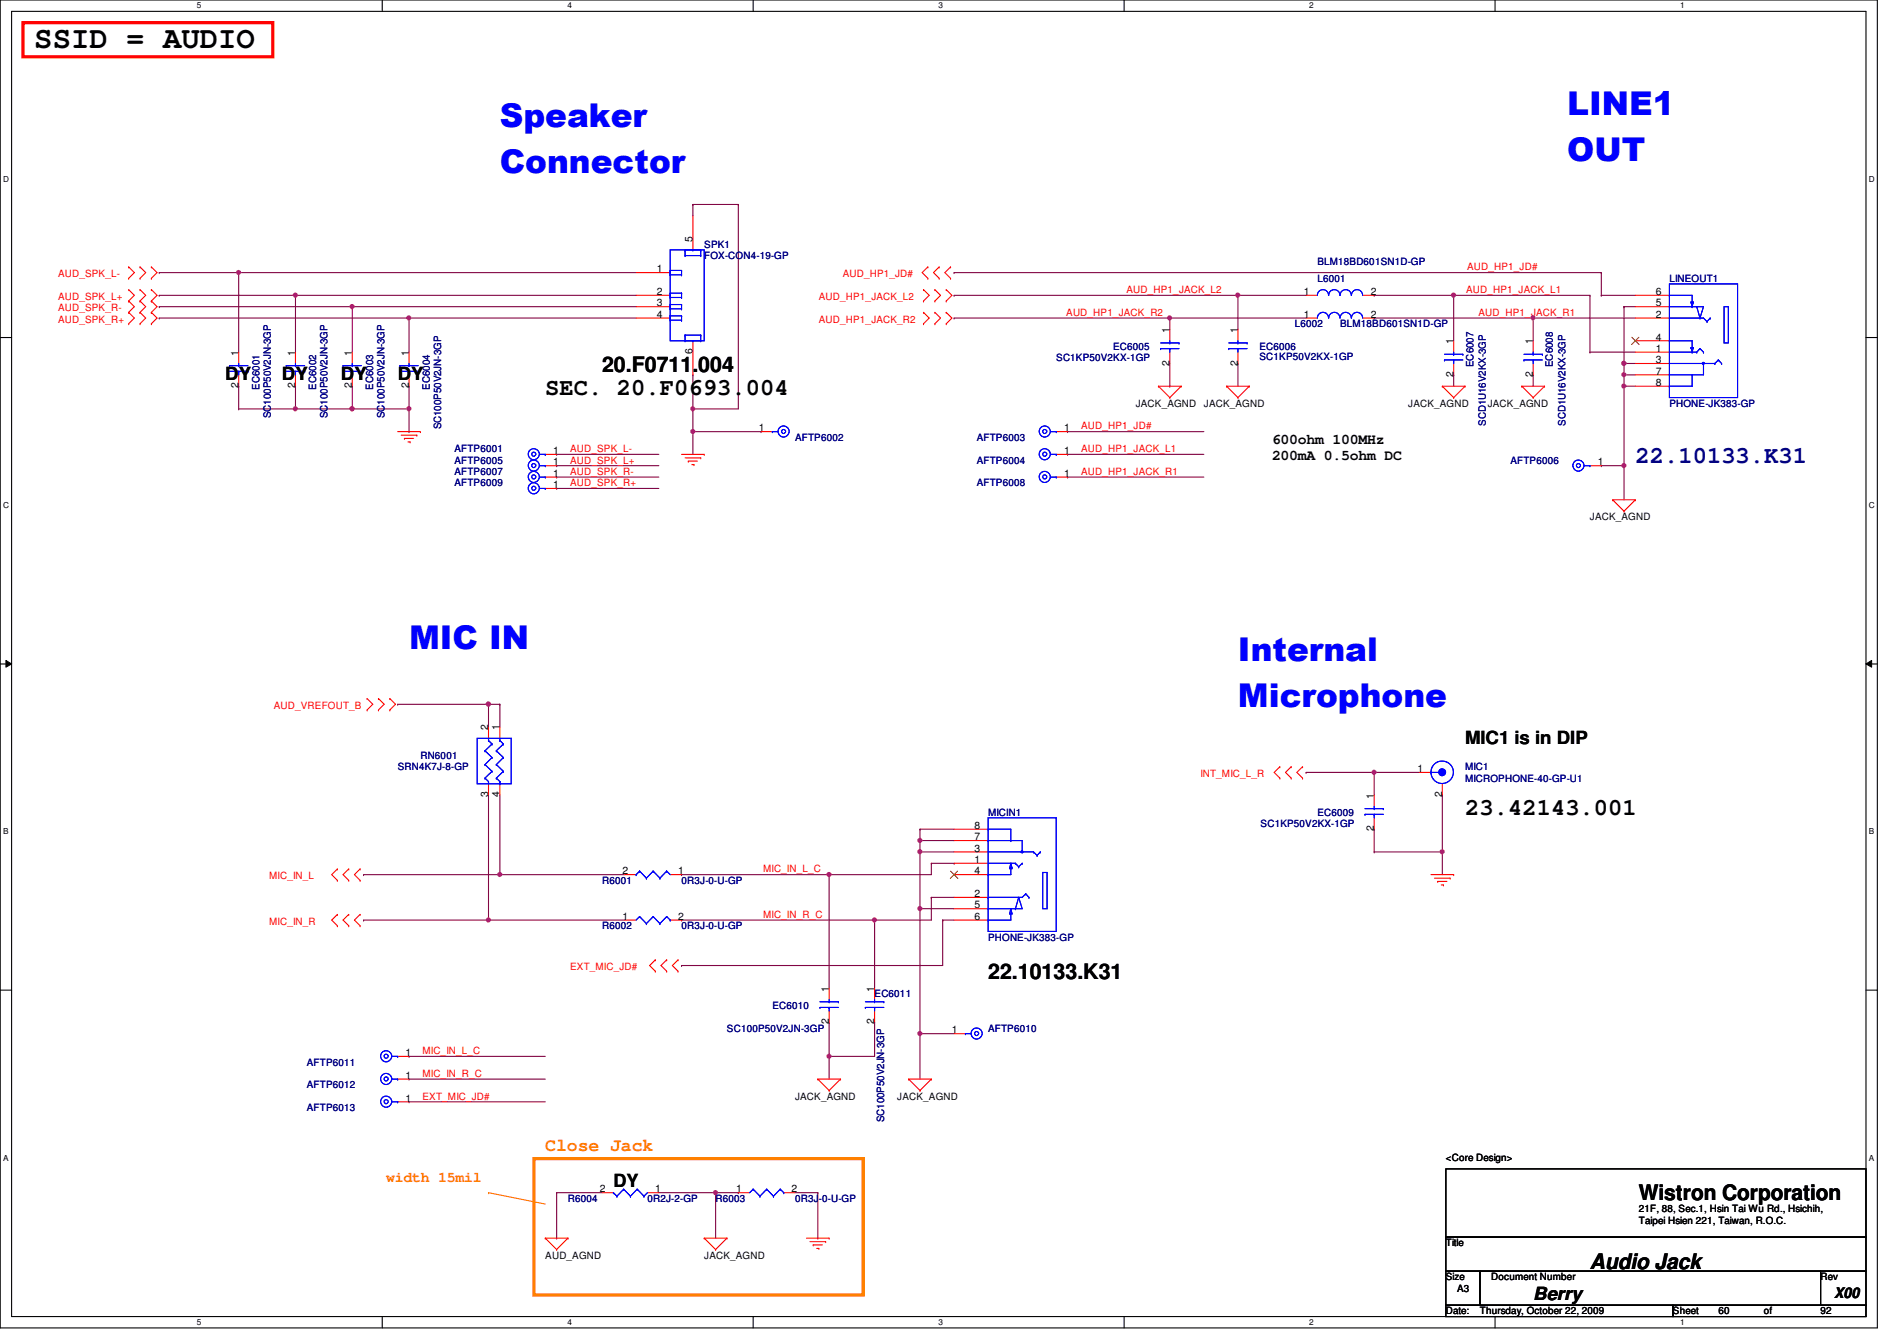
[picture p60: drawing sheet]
<svg xmlns="http://www.w3.org/2000/svg" width="297mm" height="210mm" viewBox="0 0 297 210" stroke-linecap="round" stroke-linejoin="round" font-family="sans-serif">
<defs><g id="words">
<g font-size="5.1" fill="#00f">
<text x="78.3" y="19.9">Speaker</text>
<text x="245.4" y="18.1">LINE1</text>
<text x="78.3" y="27.1">Connector</text>
<text x="245.4" y="25.3">OUT</text>
<text x="64" y="101.6">MIC IN</text>
<text x="193.8" y="103.4">Internal</text>
<text x="193.8" y="110.6">Microphone</text>
</g>
<text font-size="4.8" x="5.4" y="7.6">SSID = AUDIO</text>
<g font-size="3.7">
<text x="85.4" y="61.8">SEC. 20.F0693.004</text>
<text x="229.4" y="127.6">23.42143.001</text>
</g>
<text font-size="3.7" fill="#000080" x="256.1" y="72.5">22.10133.K31</text>
<g font-size="3.3">
<text x="94.3" y="58.3">20.F0711.004</text>
<text x="154.7" y="153.2">22.10133.K31</text>
<text x="256.6" y="187.9">Wistron Corporation</text>
<text x="249" y="198.6">Audio Jack</text>
</g>
<g font-size="2.8">
<text x="35.3" y="59.5">DY</text>
<text x="44.2" y="59.5">DY</text>
<text x="53.4" y="59.5">DY</text>
<text x="62.3" y="59.5">DY</text>
<text x="229.4" y="116.4">MIC1 is in DIP</text>
<text x="96.1" y="185.8">DY</text>
<text x="240.1" y="203.5">Berry</text>
</g>
<text font-size="2.8" fill="#ff8000" x="85.4" y="180.2">Close Jack</text>
<g font-size="2.3">
<text x="199.2" y="69.4">600ohm 100MHz</text>
<text x="199.2" y="72">200mA 0.5ohm DC</text>
<text x="287.2" y="203.2">X00</text>
</g>
<text font-size="2.3" fill="#ff8000" x="60.5" y="185">width 15mil</text>
<g font-size="1.6">
<text x="108.5" y="37.9" transform="rotate(-90 108.5 37.9)">5</text>
<text x="102.8" y="42.6">1</text>
<text x="102.8" y="46.2">2</text>
<text x="102.8" y="48">3</text>
<text x="204.2" y="46.2">1</text>
<text x="214.6" y="46.2">2</text>
<text x="259.3" y="48">5</text>
<text x="259.3" y="46.2">6</text>
<text x="102.8" y="49.7">4</text>
<text x="183.1" y="52.1" transform="rotate(-90 183.1 52.1)">1</text>
<text x="193.8" y="52.1" transform="rotate(-90 193.8 52.1)">1</text>
<text x="204.2" y="49.7">1</text>
<text x="214.6" y="49.7">2</text>
<text x="227.6" y="53.9" transform="rotate(-90 227.6 53.9)">1</text>
<text x="240" y="53.9" transform="rotate(-90 240 53.9)">1</text>
<text x="259.3" y="49.7">2</text>
<text x="259.3" y="53.3">4</text>
<text x="37.3" y="55.7" transform="rotate(-90 37.3 55.7)">1</text>
<text x="46.2" y="55.7" transform="rotate(-90 46.2 55.7)">1</text>
<text x="55.1" y="55.7" transform="rotate(-90 55.1 55.7)">1</text>
<text x="64" y="55.7" transform="rotate(-90 64 55.7)">1</text>
<text x="108.5" y="55.5" transform="rotate(-90 108.5 55.5)">6</text>
<text x="183.1" y="57.2" transform="rotate(-90 183.1 57.2)">2</text>
<text x="193.8" y="57.2" transform="rotate(-90 193.8 57.2)">2</text>
<text x="227.6" y="59" transform="rotate(-90 227.6 59)">2</text>
<text x="240" y="59" transform="rotate(-90 240 59)">2</text>
<text x="259.3" y="55.1">1</text>
<text x="259.3" y="56.9">3</text>
<text x="259.3" y="58.6">7</text>
<text x="37.3" y="60.8" transform="rotate(-90 37.3 60.8)">2</text>
<text x="46.2" y="60.8" transform="rotate(-90 46.2 60.8)">2</text>
<text x="55.1" y="60.8" transform="rotate(-90 55.1 60.8)">2</text>
<text x="64" y="60.8" transform="rotate(-90 64 60.8)">2</text>
<text x="177.8" y="63.7">JACK_AGND</text>
<text x="188.5" y="63.7">JACK_AGND</text>
<text x="220.5" y="63.7">JACK_AGND</text>
<text x="233" y="63.7">JACK_AGND</text>
<text x="259.3" y="60.4">8</text>
<text x="86.6" y="71.1">1</text>
<text x="118.8" y="67.5">1</text>
<text x="166.6" y="67.5">1</text>
<text x="166.6" y="71.1">1</text>
<text x="86.6" y="74.6">1</text>
<text x="86.6" y="76.4">1</text>
<text x="86.6" y="72.9">1</text>
<text x="166.6" y="74.6">1</text>
<text x="250.2" y="72.9">1</text>
<text x="249" y="81.4">JACK_AGND</text>
<text x="76.5" y="114.3" transform="rotate(-90 76.5 114.3)">2</text>
<text x="78.2" y="114.3" transform="rotate(-90 78.2 114.3)">1</text>
<text x="76.5" y="124.8" transform="rotate(-90 76.5 124.8)">3</text>
<text x="78.2" y="124.8" transform="rotate(-90 78.2 124.8)">4</text>
<text x="215.1" y="125" transform="rotate(-90 215.1 125)">1</text>
<text x="222" y="120.9">1</text>
<text x="225.8" y="124.8" transform="rotate(-90 225.8 124.8)">2</text>
<text x="152.6" y="131.5">7</text>
<text x="152.6" y="129.8">8</text>
<text x="215.1" y="130.1" transform="rotate(-90 215.1 130.1)">2</text>
<text x="97.5" y="136.9">2</text>
<text x="106.2" y="136.9">1</text>
<text x="152.6" y="135.1">1</text>
<text x="152.6" y="133.3">3</text>
<text x="152.6" y="136.9">4</text>
<text x="97.5" y="144">1</text>
<text x="106.2" y="144">2</text>
<text x="152.6" y="140.4">2</text>
<text x="152.6" y="142.2">5</text>
<text x="152.6" y="144">6</text>
<text x="129.8" y="155.2" transform="rotate(-90 129.8 155.2)">1</text>
<text x="136.9" y="155.2" transform="rotate(-90 136.9 155.2)">1</text>
<text x="129.8" y="160.4" transform="rotate(-90 129.8 160.4)">2</text>
<text x="136.9" y="160.4" transform="rotate(-90 136.9 160.4)">2</text>
<text x="149.1" y="161.8">1</text>
<text x="63.5" y="165.3">1</text>
<text x="63.5" y="168.9">1</text>
<text x="63.5" y="172.4">1</text>
<text x="124.5" y="172.1">JACK_AGND</text>
<text x="140.5" y="172.1">JACK_AGND</text>
<text x="226.4" y="181.7">&lt;Core Design&gt;</text>
<text x="93.9" y="186.6">2</text>
<text x="102.6" y="186.6">1</text>
<text x="115.3" y="186.6">1</text>
<text x="123.9" y="186.6">2</text>
<text x="256.6" y="189.7">21F, 88, Sec.1, Hsin Tai Wu Rd., Hsichih,</text>
<text x="256.6" y="191.6">Taipei Hsien 221, Taiwan, R.O.C.</text>
<text x="85.4" y="197">AUD_AGND</text>
<text x="110.3" y="197">JACK_AGND</text>
<text x="226.4" y="195.1">Title</text>
<text x="226.4" y="200.4">Size</text>
<text x="228.2" y="202.2">A3</text>
<text x="233.5" y="200.4">Document Number</text>
<text x="285.1" y="200.4">Rev</text>
<text x="226.4" y="205.7">Date:</text>
<text x="231.7" y="205.7">Thursday, October 22, 2009</text>
<text x="262" y="205.7">Sheet</text>
<text x="269.1" y="205.7">60</text>
<text x="276.2" y="205.7">of</text>
<text x="285.1" y="205.7">92</text>
</g>
<g font-size="1.6" fill="#000080">
<text x="110.3" y="38.8">SPK1</text>
<text x="110.3" y="40.6">FOX-CON4-19-GP</text>
<text x="206.3" y="41.4">BLM18BD601SN1D-GP</text>
<text x="206.3" y="44.1">L6001</text>
<text x="261.4" y="44.1">LINEOUT1</text>
<text x="202.7" y="51.2">L6002</text>
<text x="209.8" y="51.2">BLM18BD601SN1D-GP</text>
<text x="165.4" y="56.6">SC1KP50V2KX-1GP</text>
<text x="174.3" y="54.8">EC6005</text>
<text x="197.2" y="54.8">EC6006</text>
<text x="197.2" y="56.4">SC1KP50V2KX-1GP</text>
<text x="230.7" y="57.4" transform="rotate(-90 230.7 57.4)">EC6007</text>
<text x="243.2" y="57.4" transform="rotate(-90 243.2 57.4)">EC6008</text>
<text x="40.6" y="61" transform="rotate(-90 40.6 61)">EC6001</text>
<text x="42.4" y="65.4" transform="rotate(-90 42.4 65.4)">SC100P50V2JN-3GP</text>
<text x="49.5" y="61" transform="rotate(-90 49.5 61)">EC6002</text>
<text x="51.3" y="65.4" transform="rotate(-90 51.3 65.4)">SC100P50V2JN-3GP</text>
<text x="58.4" y="61" transform="rotate(-90 58.4 61)">EC6003</text>
<text x="60.2" y="65.4" transform="rotate(-90 60.2 65.4)">SC100P50V2JN-3GP</text>
<text x="67.3" y="61" transform="rotate(-90 67.3 61)">EC6004</text>
<text x="261.4" y="63.7">PHONE-JK383-GP</text>
<text x="69.1" y="67.2" transform="rotate(-90 69.1 67.2)">SC100P50V2JN-3GP</text>
<text x="71.2" y="70.8">AFTP6001</text>
<text x="124.5" y="69">AFTP6002</text>
<text x="152.9" y="69">AFTP6003</text>
<text x="232.7" y="66.7" transform="rotate(-90 232.7 66.7)">SCD1U16V2KX-3GP</text>
<text x="245.1" y="66.7" transform="rotate(-90 245.1 66.7)">SCD1U16V2KX-3GP</text>
<text x="71.2" y="74.3">AFTP6007</text>
<text x="71.2" y="76.1">AFTP6009</text>
<text x="71.2" y="72.6">AFTP6005</text>
<text x="152.9" y="76.1">AFTP6008</text>
<text x="152.9" y="72.6">AFTP6004</text>
<text x="236.5" y="72.6">AFTP6006</text>
<text x="65.8" y="118.8">RN6001</text>
<text x="62.3" y="120.6">SRN4K7J-8-GP</text>
<text x="229.4" y="120.6">MIC1</text>
<text x="229.4" y="122.3">MICROPHONE-40-GP-U1</text>
<text x="154.7" y="127.7">MICIN1</text>
<text x="197.4" y="129.5">SC1KP50V2KX-1GP</text>
<text x="206.3" y="127.7">EC6009</text>
<text x="94.3" y="138.3">R6001</text>
<text x="106.7" y="138.3">0R3J-0-U-GP</text>
<text x="94.3" y="145.5">R6002</text>
<text x="106.7" y="145.5">0R3J-0-U-GP</text>
<text x="154.7" y="147.2">PHONE-JK383-GP</text>
<text x="113.8" y="161.5">SC100P50V2JN-3GP</text>
<text x="120.9" y="157.9">EC6010</text>
<text x="136.9" y="156.1">EC6011</text>
<text x="154.7" y="161.5">AFTP6010</text>
<text x="48" y="166.8">AFTP6011</text>
<text x="48" y="170.3">AFTP6012</text>
<text x="48" y="173.9">AFTP6013</text>
<text x="138.4" y="175.7" transform="rotate(-90 138.4 175.7)">SC100P50V2JN-3GP</text>
<text x="88.9" y="188.1">R6004</text>
<text x="101.4" y="188.1">0R2J-2-GP</text>
<text x="112.1" y="188.1">R6003</text>
<text x="124.5" y="188.1">0R3J-0-U-GP</text>
</g>
<g font-size="1.6" fill="#f00">
<text x="9.1" y="43.4">AUD_SPK_L-</text>
<text x="9.1" y="46.9">AUD_SPK_L+</text>
<text x="128.2" y="46.9">AUD_HP1_JACK_L2</text>
<text x="131.9" y="43.4">AUD_HP1_JD#</text>
<text x="176.4" y="45.9">AUD_HP1_JACK_L2</text>
<text x="229.6" y="45.9">AUD_HP1_JACK_L1</text>
<text x="229.7" y="42.3">AUD_HP1_JD#</text>
<text x="9.1" y="48.7">AUD_SPK_R-</text>
<text x="9.1" y="50.5">AUD_SPK_R+</text>
<text x="128.2" y="50.5">AUD_HP1_JACK_R2</text>
<text x="167" y="49.4">AUD_HP1_JACK_R2</text>
<text x="231.5" y="49.4">AUD_HP1_JACK_R1</text>
<text x="89.3" y="70.8">AUD_SPK_L-</text>
<text x="169.3" y="70.8">AUD_HP1_JACK_L1</text>
<text x="169.3" y="67.2">AUD_HP1_JD#</text>
<text x="89.3" y="72.6">AUD_SPK_L+</text>
<text x="89.3" y="74.3">AUD_SPK_R-</text>
<text x="89.3" y="76.1">AUD_SPK_R+</text>
<text x="169.3" y="74.3">AUD_HP1_JACK_R1</text>
<text x="42.9" y="111">AUD_VREFOUT_B</text>
<text x="188" y="121.6">INT_MIC_L_R</text>
<text x="42.2" y="137.6">MIC_IN_L</text>
<text x="119.5" y="136.6">MIC_IN_L_C</text>
<text x="119.5" y="143.7">MIC_IN_R_C</text>
<text x="42.2" y="144.7">MIC_IN_R</text>
<text x="89.3" y="151.8">EXT_MIC_JD#</text>
<text x="66.2" y="165">MIC_IN_L_C</text>
<text x="66.2" y="168.6">MIC_IN_R_C</text>
<text x="66.2" y="172.1">EXT_MIC_JD#</text>
</g>
<g font-size="1.3">
<text x="30.8" y="1.3">5</text>
<text x="88.9" y="1.3">4</text>
<text x="146.9" y="1.3">3</text>
<text x="205" y="1.3">2</text>
<text x="263.1" y="1.3">1</text>
<text x=".5" y="28.4">D</text>
<text x="292.6" y="28.4">D</text>
<text x=".5" y="79.5">C</text>
<text x="292.6" y="79.5">C</text>
<text x=".5" y="130.6">B</text>
<text x="292.6" y="130.6">B</text>
<text x=".5" y="181.7">A</text>
<text x="292.6" y="181.7">A</text>
<text x="30.8" y="207.4">5</text>
<text x="88.9" y="207.4">4</text>
<text x="146.9" y="207.4">3</text>
<text x="205" y="207.4">2</text>
<text x="263.1" y="207.4">1</text>
</g>
</g></defs>
<path d="M0 0h294v207.9h-294zM1.8 1.8h290.4v204.3h-290.4z" fill="none" stroke="#000" stroke-width=".17"/>
<g fill="#fff">
<path d="M30.8 .2h.7v1.4h-.7z"/>
<path d="M30.8 206.2h.7v1.4h-.7z"/>
</g>
<path d="M59.9 0v1.8M59.9 206.1v1.8" fill="none" stroke="#000" stroke-width=".17"/>
<g fill="#fff">
<path d="M88.9 .2h.6v1.4h-.6z"/>
<path d="M88.9 206.2h.6v1.4h-.6z"/>
</g>
<path d="M117.9 0v1.8M117.9 206.1v1.8" fill="none" stroke="#000" stroke-width=".17"/>
<g fill="#fff">
<path d="M146.9 .2h.7v1.4h-.7z"/>
<path d="M146.9 206.2h.7v1.4h-.7z"/>
</g>
<path d="M176 0v1.8M176 206.1v1.8" fill="none" stroke="#000" stroke-width=".17"/>
<g fill="#fff">
<path d="M205 .2h.7v1.4h-.7z"/>
<path d="M205 206.2h.7v1.4h-.7z"/>
</g>
<path d="M234.1 0v1.8M234.1 206.1v1.8" fill="none" stroke="#000" stroke-width=".17"/>
<g fill="#fff">
<path d="M263.1 .2h.7v1.4h-.7z"/>
<path d="M263.1 206.2h.7v1.4h-.7z"/>
<path d="M.5 27.3h.9v1.4h-.9z"/>
<path d="M292.6 27.3h.9v1.4h-.9z"/>
<path d="M.5 78.4h.9v1.4h-.9z"/>
<path d="M292.6 78.4h.9v1.4h-.9z"/>
</g>
<path d="M0 52.8h1.8M292.2 52.8h1.8" fill="none" stroke="#000" stroke-width=".17"/>
<g fill="#fff">
<path d="M.5 129.5h.8v1.4h-.8z"/>
<path d="M292.6 129.5h.9v1.4h-.9z"/>
</g>
<path d="M0 103.9h1.8M292.2 103.9h1.8" fill="none" stroke="#000" stroke-width=".17"/>
<path d="M.9 103.4l.9 .5-.9 .5zM292.2 103.9l.9-.5v1z" fill="#000"/>
<path d="M.9 103.4l.9 .5-.9 .5zM292.2 103.9l.9-.5v1z" fill="none" stroke="#000" stroke-width=".16"/>
<g fill="#fff">
<path d="M.5 180.5h.8v1.4h-.8z"/>
<path d="M292.6 180.5h.9v1.4h-.9z"/>
</g>
<path d="M0 155h1.8M292.2 155h1.8" fill="none" stroke="#000" stroke-width=".17"/>
<g fill="none" stroke="#800040" stroke-width=".17">
<path d="M108.5 32h.1M108.5 32v1.8M87.2 72.9h.1M87.2 74.7h.1M87.2 71.1h.1M87.2 76.5h.1M87.2 72.9h16M87.2 74.7h16M87.2 71.1h16M87.2 76.5h16M108.5 64h.1M108.5 64h7.1"/>
<path d="M167.2 74.7h.1M167.2 71.1h.1M167.2 67.6h.1M167.2 74.7h21.3M167.2 71.1h21.3M167.2 67.6h21.3M64 168.9h.1M64 165.4h.1M64 172.5h.1M64 168.9h21.4M64 165.4h21.4M64 172.5h21.4"/>
<path d="M129.8 165.4h.1M129.8 165.4h7.1"/>
</g>
<circle cx="108.5" cy="64" r=".32" fill="#f0f"/>
<circle cx="108.5" cy="64" r=".32" fill="none" stroke="#f0f" stroke-width=".17"/>
<path d="M108.5 58.7h.1M108.5 58.7v5.3M37.4 64h.1M37.4 64h8.9M55.2 64h.1M55.2 64h8.8" fill="none" stroke="#800040" stroke-width=".17"/>
<circle cx="64" cy="64" r=".32" fill="#f0f"/>
<circle cx="64" cy="64" r=".32" fill="none" stroke="#f0f" stroke-width=".17"/>
<circle cx="55.1" cy="64" r=".32" fill="#f0f"/>
<circle cx="55.1" cy="64" r=".32" fill="none" stroke="#f0f" stroke-width=".17"/>
<path d="M115.6 32h.1M115.6 32v32M46.3 64h.1M46.3 64h8.9" fill="none" stroke="#800040" stroke-width=".17"/>
<circle cx="55.1" cy="64" r=".32" fill="#f0f"/>
<circle cx="55.1" cy="64" r=".32" fill="none" stroke="#f0f" stroke-width=".17"/>
<circle cx="46.2" cy="64" r=".32" fill="#f0f"/>
<circle cx="46.2" cy="64" r=".32" fill="none" stroke="#f0f" stroke-width=".17"/>
<path d="M24.9 42.7h.1M24.9 46.2h.1M24.9 46.2h74.7M24.9 42.7h12.5M46.3 46.2h.1M55.2 48h.1M55.2 48h44.4M55.2 60.5h.1M55.2 60.5v3.5" fill="none" stroke="#800040" stroke-width=".17"/>
<circle cx="46.2" cy="46.2" r=".32" fill="#f0f"/>
<circle cx="46.2" cy="46.2" r=".32" fill="none" stroke="#f0f" stroke-width=".17"/>
<path d="M24.9 48h.1M24.9 48h30.3M37.4 42.7h.1M37.4 42.7v12.4M46.3 46.2h.1M46.3 46.2v8.9M55.2 48h.1M55.2 48v7.1M64 60.5h.1M64 60.5v3.5M108.5 67.6h.1M108.5 67.6v3.5" fill="none" stroke="#800040" stroke-width=".17"/>
<circle cx="55.1" cy="48" r=".32" fill="#f0f"/>
<circle cx="55.1" cy="48" r=".32" fill="none" stroke="#f0f" stroke-width=".17"/>
<path d="M37.4 42.7h.1M37.4 42.7h62.2" fill="none" stroke="#800040" stroke-width=".17"/>
<circle cx="37.4" cy="42.6" r=".32" fill="#f0f"/>
<circle cx="37.4" cy="42.6" r=".32" fill="none" stroke="#f0f" stroke-width=".17"/>
<path d="M108.5 32h.1M108.5 32h7.1M64 49.8h.1M64 49.8h35.6M37.4 60.5h.1M37.4 60.5v3.5M46.3 60.5h.1M46.3 60.5v3.5" fill="none" stroke="#800040" stroke-width=".17"/>
<circle cx="64" cy="49.8" r=".32" fill="#f0f"/>
<circle cx="64" cy="49.8" r=".32" fill="none" stroke="#f0f" stroke-width=".17"/>
<path d="M215.2 133.3h.1M215.2 129.8h.1M215.2 120.9h.1M215.2 133.3h10.6M215.2 129.8v3.5M215.2 120.9h7.1" fill="none" stroke="#800040" stroke-width=".17"/>
<circle cx="215.2" cy="120.9" r=".32" fill="#f0f"/>
<circle cx="215.2" cy="120.9" r=".32" fill="none" stroke="#f0f" stroke-width=".17"/>
<path d="M144.1 133.3h.1M144.1 133.3h5.3M204.5 120.9h.1M204.5 120.9h10.7M215.2 120.9h.1M215.2 120.9v3.6M225.8 124.5h.1M225.8 124.5v8.8" fill="none" stroke="#800040" stroke-width=".17"/>
<circle cx="144" cy="133.3" r=".32" fill="#f0f"/>
<circle cx="144" cy="133.3" r=".32" fill="none" stroke="#f0f" stroke-width=".17"/>
<path d="M144.1 142.2h.1M144.1 142.2v19.6" fill="none" stroke="#800040" stroke-width=".17"/>
<circle cx="144" cy="142.2" r=".32" fill="#f0f"/>
<circle cx="144" cy="142.2" r=".32" fill="none" stroke="#f0f" stroke-width=".17"/>
<path d="M76.5 110.2h.1M76.5 110.2v3.6M136.9 144h.1M136.9 144h8.9" fill="none" stroke="#800040" stroke-width=".17"/>
<circle cx="136.9" cy="144" r=".32" fill="#f0f"/>
<circle cx="136.9" cy="144" r=".32" fill="none" stroke="#f0f" stroke-width=".17"/>
<path d="M76.5 144h.1M76.5 144h21.3M106.7 144h.1M106.7 151.1h.1M106.7 144h30.2M106.7 151.1h40.9M136.9 144h.1M136.9 144v10.7M136.9 160h.1M136.9 160v5.4" fill="none" stroke="#800040" stroke-width=".17"/>
<circle cx="76.5" cy="144" r=".32" fill="#f0f"/>
<circle cx="76.5" cy="144" r=".32" fill="none" stroke="#f0f" stroke-width=".17"/>
<path d="M76.5 110.2h.1M76.5 110.2h1.8" fill="none" stroke="#800040" stroke-width=".17"/>
<circle cx="76.5" cy="110.2" r=".32" fill="#f0f"/>
<circle cx="76.5" cy="110.2" r=".32" fill="none" stroke="#f0f" stroke-width=".17"/>
<path d="M78.3 110.2h.1M78.3 110.2v3.6M78.3 136.9h.1M78.3 136.9h19.5" fill="none" stroke="#800040" stroke-width=".17"/>
<circle cx="78.2" cy="136.9" r=".32" fill="#f0f"/>
<circle cx="78.2" cy="136.9" r=".32" fill="none" stroke="#f0f" stroke-width=".17"/>
<path d="M62.3 110.2h.1M62.3 110.2h14.2" fill="none" stroke="#800040" stroke-width=".17"/>
<circle cx="76.5" cy="110.2" r=".32" fill="#f0f"/>
<circle cx="76.5" cy="110.2" r=".32" fill="none" stroke="#f0f" stroke-width=".17"/>
<path d="M129.8 136.9h.1M129.8 136.9v17.8" fill="none" stroke="#800040" stroke-width=".17"/>
<circle cx="129.8" cy="136.9" r=".32" fill="#f0f"/>
<circle cx="129.8" cy="136.9" r=".32" fill="none" stroke="#f0f" stroke-width=".17"/>
<path d="M129.8 165.4h.1M129.8 165.4v3.5" fill="none" stroke="#800040" stroke-width=".17"/>
<circle cx="129.8" cy="165.3" r=".32" fill="#f0f"/>
<circle cx="129.8" cy="165.3" r=".32" fill="none" stroke="#f0f" stroke-width=".17"/>
<path d="M106.7 136.9h.1M106.7 136.9h39.1M129.8 136.9h.1M129.8 160h.1M129.8 160v5.4M144.1 161.8h.1M144.1 161.8v7.1" fill="none" stroke="#800040" stroke-width=".17"/>
<circle cx="144" cy="161.8" r=".32" fill="#f0f"/>
<circle cx="144" cy="161.8" r=".32" fill="none" stroke="#f0f" stroke-width=".17"/>
<path d="M225.8 133.3h.1M225.8 133.3v3.6" fill="none" stroke="#800040" stroke-width=".17"/>
<circle cx="225.8" cy="133.3" r=".32" fill="#f0f"/>
<circle cx="225.8" cy="133.3" r=".32" fill="none" stroke="#f0f" stroke-width=".17"/>
<g fill="none" stroke="#800040" stroke-width=".17">
<path d="M24.9 49.8h.1M24.9 49.8h39.1M64 49.8h.1M64 49.8v5.3M254.3 72.9h.1M254.3 72.9v5.3M144.1 133.3h.1M144.1 133.3v8.9M144.1 142.2h.1M144.1 142.2h5.3M145.8 140.5h.1M145.8 140.5v3.5"/>
<path d="M145.8 140.5h3.6M147.6 144h.1M147.6 144v7.1M147.6 144h1.8M144.1 161.8h.1M144.1 161.8h5.3"/>
</g>
<circle cx="254.3" cy="72.9" r=".32" fill="#f0f"/>
<circle cx="254.3" cy="72.9" r=".32" fill="none" stroke="#f0f" stroke-width=".17"/>
<path d="M193.8 46.2h.1M193.8 46.2h10.7M215.2 49.8h.1M215.2 49.8h24.9M249 46.2h.1M249 46.2v8.9" fill="none" stroke="#800040" stroke-width=".17"/>
<circle cx="193.8" cy="46.2" r=".32" fill="#f0f"/>
<circle cx="193.8" cy="46.2" r=".32" fill="none" stroke="#f0f" stroke-width=".17"/>
<path d="M254.3 56.9h.1M254.3 56.9h1.8" fill="none" stroke="#800040" stroke-width=".17"/>
<circle cx="254.3" cy="56.9" r=".32" fill="#f0f"/>
<circle cx="254.3" cy="56.9" r=".32" fill="none" stroke="#f0f" stroke-width=".17"/>
<path d="M227.6 46.2h.1M227.6 46.2v7.1M227.6 46.2h21.4M240.1 49.8h.1M240.1 49.8v3.5" fill="none" stroke="#800040" stroke-width=".17"/>
<circle cx="227.6" cy="46.2" r=".32" fill="#f0f"/>
<circle cx="227.6" cy="46.2" r=".32" fill="none" stroke="#f0f" stroke-width=".17"/>
<path d="M240.1 49.8h.1M240.1 49.8h16M250.7 42.7h.1M250.7 42.7v3.5" fill="none" stroke="#800040" stroke-width=".17"/>
<circle cx="240" cy="49.8" r=".32" fill="#f0f"/>
<circle cx="240" cy="49.8" r=".32" fill="none" stroke="#f0f" stroke-width=".17"/>
<path d="M149.4 42.7h.1M149.4 42.7h101.3M215.2 46.2h.1M215.2 46.2h12.4M227.6 58.7h.1M227.6 58.7v1.8M254.3 48h.1M254.3 48v8.9" fill="none" stroke="#800040" stroke-width=".17"/>
<circle cx="254.3" cy="56.9" r=".32" fill="#f0f"/>
<circle cx="254.3" cy="56.9" r=".32" fill="none" stroke="#f0f" stroke-width=".17"/>
<path d="M183.2 49.8h.1M183.2 49.8h21.3" fill="none" stroke="#800040" stroke-width=".17"/>
<circle cx="183.1" cy="49.8" r=".32" fill="#f0f"/>
<circle cx="183.1" cy="49.8" r=".32" fill="none" stroke="#f0f" stroke-width=".17"/>
<path d="M254.3 60.5h.1M254.3 60.5v12.4" fill="none" stroke="#800040" stroke-width=".17"/>
<circle cx="254.3" cy="60.4" r=".32" fill="#f0f"/>
<circle cx="254.3" cy="60.4" r=".32" fill="none" stroke="#f0f" stroke-width=".17"/>
<g fill="none" stroke="#800040" stroke-width=".17">
<path d="M149.4 46.2h.1M149.4 49.8h.1M149.4 46.2h44.4M149.4 49.8h33.8M183.2 49.8h.1M183.2 49.8v1.8M193.8 56.9h.1M193.8 46.2h.1M193.8 46.2v5.4M193.8 56.9v3.6M240.1 58.7h.1M240.1 58.7v1.8"/>
<path d="M249 55.1h.1M249 55.1h7.1M250.7 46.2h.1M250.7 46.2h5.4M108.5 67.6h10.7M119.2 67.6h.1M250.7 72.9h.1M250.7 72.9h3.6"/>
</g>
<circle cx="108.5" cy="67.5" r=".32" fill="#f0f"/>
<circle cx="108.5" cy="67.5" r=".32" fill="none" stroke="#f0f" stroke-width=".17"/>
<path d="M108.5 64h.1M108.5 64v3.6M144.1 131.6h.1M144.1 129.8h.1M144.1 131.6v1.7M144.1 129.8h5.3M144.1 131.6h5.3" fill="none" stroke="#800040" stroke-width=".17"/>
<circle cx="144" cy="131.5" r=".32" fill="#f0f"/>
<circle cx="144" cy="131.5" r=".32" fill="none" stroke="#f0f" stroke-width=".17"/>
<path d="M254.3 48h.1M254.3 58.7h.1M254.3 56.9h.1M254.3 48h1.8M254.3 58.7h1.8M254.3 56.9v3.6M254.3 60.5h.1M254.3 60.5h1.8" fill="none" stroke="#800040" stroke-width=".17"/>
<circle cx="254.3" cy="58.6" r=".32" fill="#f0f"/>
<circle cx="254.3" cy="58.6" r=".32" fill="none" stroke="#f0f" stroke-width=".17"/>
<g fill="none" stroke="#800040" stroke-width=".17">
<path d="M64 67.6h.1M64 64v3.6M56.9 136.9h.1M56.9 136.9h21.4M76.5 124.5v19.5M78.3 136.9h.1M78.3 124.5v12.4M144.1 129.8h.1M144.1 129.8v1.8M145.8 135.1h.1M145.8 135.1v1.8M145.8 135.1h3.6"/>
<path d="M149.4 135.1h.1M56.9 144h.1M56.9 144h19.6M76.5 144h.1M103.2 186.7h12.4M112.1 186.7h.1M112.1 186.7v7.1M115.6 186.7h.1M124.5 186.7h3.6M128.1 186.7h.1M128.1 193.8h.1M128.1 186.7v7.1"/>
</g>
<circle cx="112" cy="186.7" r=".32" fill="#f0f"/>
<circle cx="112" cy="186.7" r=".32" fill="none" stroke="#f0f" stroke-width=".17"/>
<path d="M183.2 56.9v3.6M183.2 60.5h.1M87.2 186.7h.1M87.2 193.8h.1M87.2 186.7h7.1M87.2 186.7v7.1" fill="none" stroke="#800040" stroke-width=".17"/>
<g fill="none" stroke="#f00" stroke-width=".17">
<path d="M108.5 33.8v5.3M20.1 43.6h.1M20.1 41.8h.1M20.1 47.1h.1M20.1 45.3h.1M20.1 48.9h.1M20.1 50.7h.1M20.1 47.1l.9 .9-.9 .9M20.1 41.8l.9 .9-.9 .9M20.1 45.3l.9 .9-.9 .9M20.1 48.9l.9 .9-.9 .9M21.9 41.8h.1"/>
<path d="M21.9 43.6h.1M21.9 45.3h.1M21.9 47.1h.1M21.9 48.9h.1M21.9 50.7h.1M21.9 48.9l.9 .9-.9 .9M21.9 41.8l.9 .9-.9 .9M21.9 45.3l.9 .9-.9 .9M21.9 47.1l.9 .9-.9 .9M23.7 43.6h.1M23.7 41.8h.1M23.7 47.1h.1"/>
<path d="M23.7 45.3h.1M23.7 48.9h.1M23.7 50.7h.1M23.7 41.8l.9 .9-.9 .9M23.7 47.1l.9 .9-.9 .9M23.7 48.9l.9 .9-.9 .9M23.7 45.3l.9 .9-.9 .9M37.4 55.1v1.8M37.4 58.7v1.8M55.2 55.1v1.8M55.2 58.7v1.8M64 55.1v1.8"/>
<path d="M64 58.7v1.8M99.6 42.7h5.3M99.6 46.2h5.3M99.6 48h5.3M99.6 49.8h5.3M108.5 53.3v5.4M144.6 47.1h.1M144.6 45.3h.1M144.6 50.7h.1M144.6 48.9h.1M144.6 45.3l.9 .9-.9 .9M144.6 48.9l.9 .9-.9 .9"/>
<path d="M145.3 43.6h.1M145.3 41.8h.1M145.3 41.8l-.9 .9 .9 .9M146.4 45.3h.1M146.4 47.1h.1M146.4 48.9h.1M146.4 50.7h.1M146.4 45.3l.9 .9-.9 .9M146.4 48.9l.9 .9-.9 .9M147.1 41.8h.1M147.1 43.6h.1M147.1 41.8l-.9 .9 .9 .9"/>
<path d="M148.2 47.1h.1M148.2 45.3h.1M148.2 50.7h.1M148.2 48.9h.1M148.2 48.9l.9 .9-.9 .9M148.2 45.3l.9 .9-.9 .9M148.8 43.6h.1M148.8 41.8h.1M148.8 41.8l-.8 .9 .8 .9M193.8 51.6v1.7M193.8 55.1v1.8M204.5 46.2h1.8"/>
<path d="M204.5 49.8h1.8M213.4 46.2h1.8M213.4 49.8h1.8M227.6 53.3v1.8M227.6 56.9v1.8M240.1 53.3v1.8M240.1 56.9v1.8M62.3 67.6h3.5M62.8 68.1h2.5M63.3 68.6h.1M63.3 68.6h1.5M63.9 69.2h.3"/>
<path d="M64.2 69.2h.1M65.3 68.1h.1M65.8 67.6h.1M85.4 71.1h1.8M85.4 72.9h1.8M85.4 74.7h1.8M85.4 76.5h1.8M106.7 71.1h3.6M107.3 71.7h2.4M107.8 72.2h.1M107.8 72.2h1.4M108.3 72.7h.4"/>
<path d="M108.7 72.7h.1M109.7 71.7h.1M110.3 71.1h.1M119.2 67.6h1.7M165.4 71.1h1.8M165.4 67.6h1.8M165.4 74.7h1.8M181.4 60.5h.1M181.4 60.5h3.6M181.4 60.5l1.8 1.7M183.2 62.2h.1M185 60.5h.1"/>
<path d="M185 60.5l-1.8 1.7M192.1 60.5h.1M192.1 60.5h3.5M192.1 60.5l1.7 1.7M193.8 62.2h.1M195.6 60.5h.1M195.6 60.5l-1.8 1.7M225.8 60.5h.1M225.8 60.5h3.6M225.8 60.5l1.8 1.7M227.6 62.2h.1M229.4 60.5h.1"/>
<path d="M229.4 60.5l-1.8 1.7M238.3 60.5h.1M238.3 60.5h3.5M238.3 60.5l1.8 1.7M240.1 62.2h.1M241.8 60.5h.1M241.8 60.5l-1.7 1.7M249 72.9h1.7M252.5 78.2h.1M252.5 78.2h3.6M252.5 78.2l1.8 1.8M256.1 78.2h.1"/>
<path d="M256.1 78.2l-1.8 1.8M254.3 80h.1M57.5 111.1h.1M57.5 109.3h.1M57.5 109.3l.9 .9-.9 .9M59.3 109.3h.1M59.3 111.1h.1M59.3 109.3l.9 .9-.9 .9M61 111.1h.1M61 109.3h.1M61 109.3l.9 .9-.9 .9M76.5 113.8v1.8"/>
<path d="M78.3 113.8v1.8M52.8 137.8h.1M52.8 136h.1M52.8 136l-.9 .9 .9 .9M54.6 136h.1M54.6 137.8h.1M54.6 136l-.9 .9 .9 .9M56.4 137.8h.1M56.4 136h.1M56.4 136l-.9 .9 .9 .9M76.5 122.7v1.8M78.3 122.7v1.8"/>
<path d="M97.8 136.9h1.8M104.9 136.9h1.8M149.4 136.9h5.3M149.4 135.1h5.3M149.4 133.3h5.3M149.4 131.6h5.3M149.4 129.8h5.3M200.4 121.8h.1M200.4 120h.1M200.4 120l-.9 .9 .9 .9M202.2 120h.1M202.2 121.8h.1"/>
<path d="M202.2 120l-.9 .9 .9 .9M204 121.8h.1M204 120h.1M204 120l-.9 .9 .9 .9M215.2 124.5v1.7M215.2 128v1.8M224.1 136.9h3.5M224.6 137.5h2.5M225.1 138h.1M225.1 138h1.5M225.7 138.5h.3M226 138.5h.1"/>
<path d="M227.1 137.5h.1M227.6 136.9h.1M52.8 144.9h.1M52.8 143.1h.1M52.8 143.1l-.9 .9 .9 .9M54.6 143.1h.1M54.6 144.9h.1M54.6 143.1l-.9 .9 .9 .9M56.4 144.9h.1M56.4 143.1h.1M56.4 143.1l-.9 .9 .9 .9M102.6 152h.1"/>
<path d="M102.6 150.2h.1M102.6 150.2l-.9 .9 .9 .9M104.4 150.2h.1M104.4 152h.1M104.4 150.2l-.9 .9 .9 .9M106.2 152h.1M106.2 150.2h.1M106.2 150.2l-.9 .9 .9 .9M129.8 154.7v1.8M129.8 158.2v1.8M136.9 154.7v1.8M136.9 158.2v1.8"/>
<path d="M149.4 140.5h5.3M149.4 142.2h5.3M149.4 144h5.3M62.3 168.9h1.7M62.3 165.4h1.7M128.1 168.9h.1M128.1 168.9h3.5M128.1 168.9l1.7 1.8M129.8 170.7h.1M131.6 168.9h.1M131.6 168.9l-1.8 1.8M142.3 168.9h.1"/>
<path d="M142.3 168.9h3.5M142.3 168.9l1.8 1.8M144.1 170.7h.1M145.8 168.9h.1M145.8 168.9l-1.7 1.8M85.4 193.8h.1M85.4 193.8h3.5M85.4 193.8l1.8 1.8M87.2 195.6h.1M88.9 193.8h.1M88.9 193.8l-1.7 1.8M94.3 186.7h1.8"/>
<path d="M101.4 186.7h1.8M110.3 193.8h.1M110.3 193.8h3.5M110.3 193.8l1.8 1.8M112.1 195.6h.1M113.8 193.8h.1M113.8 193.8l-1.7 1.8M115.6 186.7h1.8M122.7 186.7h1.8M126.3 193.8h3.5M126.8 194.4h2.5M127.3 194.9h.1"/>
<path d="M127.3 194.9h1.5M127.9 195.4h.3M128.2 195.4h.1M129.3 194.4h.1M129.8 193.8h.1"/>
</g>
<path d="M226.4 183h65.8v10.6h-65.8zM226.4 193.6h65.8v5.4h-65.8zM226.4 199h5.3v5.3h-5.3zM231.7 199h53.4v5.3h-53.4zM285.1 199h7.1v5.3h-7.1zM226.4 204.3h35.6v1.8h-35.6zM262 204.3h30.2v1.8h-30.2z" fill="none" stroke="#000" stroke-width=".17"/>
<path d="M3.6 3.6h39.1v5.3h-39.1z" fill="none" stroke="#f00" stroke-width=".51"/>
<path d="M83.6 181.4h51.6v21.3h-51.6z" fill="none" stroke="#ff8000" stroke-width=".51"/>
<path d="M76.5 186.7h.1M76.5 186.7l8.9 1.8" fill="none" stroke="#ff8000" stroke-width=".17"/>
<g fill="none" stroke="#00f" stroke-width=".17">
<path d="M104.9 39.1h5.4v14.2h-5.4zM107.3 39.1h.1M107.3 39.1h2.4M107.3 39.1v.9M108.5 39.1h.1M109.7 39.1h.1M109.7 39.1v.9M35.9 57.2h.1M35.9 57.2h2.9M35.9 58.1h2.9M37.4 57.2h.1M37.4 58.1h.1"/>
<path d="M37.4 56.9v.3M37.4 58.1v.6M38.8 58.1h.1M53.7 57.2h.1M53.7 57.2h2.9M53.7 58.1h2.9M55.2 57.2h.1M55.2 58.1h.1M55.2 56.9v.3M55.2 58.1v.6M56.6 58.1h.1M62.6 57.2h.1"/>
<path d="M62.6 57.2h2.9M62.6 58.1h2.9M64 57.2h.1M64 58.1h.1M64 56.9v.3M64 58.1v.6M65.5 58.1h.1M104.9 42.3h.1M104.9 43h.1M104.9 42.7h.1M104.9 48h.1M104.9 45.9h.1"/>
<path d="M104.9 49.4h.1M104.9 46.6h.1M104.9 46.2h.1M104.9 47.7h.1M104.9 50.1h.1M104.9 48.3h.1M104.9 49.8h.1M104.9 42.3v.7M104.9 45.9v.7M104.9 47.7v.6M104.9 49.4v.7M104.9 42.3h1.8"/>
<path d="M104.9 43h1.8M104.9 49.4h1.8M104.9 45.9h1.8M104.9 46.6h1.8M104.9 47.7h1.8M104.9 50.1h1.8M104.9 48.3h1.8M106.7 42.3h.1M106.7 43h.1M106.7 49.4h.1M106.7 50.1h.1M106.7 45.9h.1"/>
<path d="M106.7 46.6h.1M106.7 48.3h.1M106.7 47.7h.1M106.7 42.3v.7M106.7 45.9v.7M106.7 47.7v.6M106.7 49.4v.7M107.3 40h.1M107.3 52.5h.1M107.3 53.3h.1M107.3 40h2.4M107.3 52.5v.8"/>
<path d="M107.3 53.3h2.4M107.3 52.5h2.4M108.5 53.3h.1M109.7 40h.1M109.7 53.3h.1M109.7 52.5h.1M109.7 52.5v.8M192.4 54.6h.1M192.4 53.7h2.9M192.4 54.6h2.9M193.8 53.7h.1M193.8 54.6h.1"/>
<path d="M193.8 53.3v.4M193.8 54.6v.5M195.3 53.7h.1M206.3 46.2a.87 .87 0 0 1 .9-.9 .87 .87 0 0 1 .8 .9M206.3 49.8a.87 .87 0 0 1 .9-.9 .87 .87 0 0 1 .8 .9M208.1 46.2a.87 .87 0 0 1 .8-.9 .87 .87 0 0 1 .9 .9M208.1 49.8a.87 .87 0 0 1 .8-.9 .87 .87 0 0 1 .9 .9M209.8 46.2a.87 .87 0 0 1 .9-.9 .87 .87 0 0 1 .9 .9M209.8 49.8a.87 .87 0 0 1 .9-.9 .87 .87 0 0 1 .9 .9M211.6 46.2a.87 .87 0 0 1 .9-.9 .87 .87 0 0 1 .9 .9M211.6 49.8a.87 .87 0 0 1 .9-.9 .87 .87 0 0 1 .9 .9M226.2 56.3h.1"/>
<path d="M226.2 55.5h2.9M226.2 56.3h2.9M227.6 55.5h.1M227.6 56.3h.1M227.6 55.1v.4M227.6 56.3v.6M229.1 55.5h.1M238.6 56.3h.1M238.6 55.5h2.9M238.6 56.3h2.9M240.1 55.5h.1M240.1 56.3h.1"/>
<path d="M240.1 55.1v.4M240.1 56.3v.6M241.5 55.5h.1M84.5 72.9h.9M84.5 74.7h.9M84.5 71.1h.9M84.5 76.5h.9M85.4 74.7h.1M85.4 71.1h.1M85.4 76.5h.1M85.4 72.9h.1M120.9 67.6h.1"/>
<path d="M120.9 67.6h.9M164.5 67.6h.9M164.5 74.7h.9M164.5 71.1h.9M165.4 67.6h.1M165.4 74.7h.1M165.4 71.1h.1M248.1 72.9h.9M249 72.9h.1M74.7 115.6h5.3v7.1h-5.3zM75.9 119.7h.1M75.9 117.5h.1"/>
<path d="M75.9 119.7l1.1 1M75.9 117.5l1.1 1.1M76.5 115.9h.1M76.5 115.6h.1M76.5 115.6v.3M76.5 115.9l.5 .6M77 118.6h.1M77 116.5h.1M77 118.6l-1.1 1.1M77 116.5l-1.1 1M77.7 117.5h.1M77.7 119.7h.1"/>
<path d="M77.7 117.5l1.1 1.1M77.7 119.7l1.1 1M78.3 115.9h.1M78.3 115.6v.3M78.3 115.9l.5 .6M78.8 116.5h.1M78.8 118.6h.1M78.8 116.5l-1.1 1M78.8 118.6l-1.1 1.1M75.9 121.8h.1M75.9 121.8l.6 .5M76.5 122.3h.1"/>
<path d="M76.5 122.3v.4M77 120.7h.1M77 120.7l-1.1 1.1M77.7 121.8h.1M77.7 121.8l.6 .5M78.3 122.3h.1M78.3 122.7h.1M78.3 122.3v.4M78.8 120.7h.1M78.8 120.7l-1.1 1.1M99.6 136.9h.1M100.2 136.4h.1"/>
<path d="M100.2 136.4l1 1.1M100.2 136.4l-.6 .5M101.2 137.5h.1M102.3 136.4h.1M102.3 136.4l1 1.1M102.3 136.4l-1.1 1.1M103.3 137.5h.1M104.4 136.4h.1M104.4 136.4l.5 .5M104.4 136.4l-1.1 1.1M154.7 129.8h.1M154.7 131.6h.1"/>
<path d="M154.7 129.8h3.6v1.8M154.7 131.6h5.4v1.7M154.7 133.3h7.1M158.3 131.6h.1M160.1 133.3h.1M161.8 133.3h.1M161.8 133.3l.6 .6M162.4 133.9h.1M162.9 133.3h.1M162.9 133.3l-.5 .6M213.7 127.5h.1M213.7 126.6h2.9"/>
<path d="M213.7 127.5h2.9M215.2 126.6h.1M215.2 127.5h.1M215.2 126.2v.4M215.2 127.5v.5M216.6 126.6h.1M128.4 157.7h.1M128.4 156.8h2.9M128.4 157.7h2.9M129.8 156.8h.1M129.8 157.7h.1M129.8 156.5v.3"/>
<path d="M129.8 157.7v.5M131.3 156.8h.1M135.5 157.7h.1M135.5 156.8h2.9M135.5 157.7h2.9M136.9 156.8h.1M136.9 157.7h.1M136.9 156.5v.3M136.9 157.7v.5M138.4 156.8h.1M61.4 168.9h.9M61.4 165.4h.9"/>
<path d="M62.3 168.9h.1M62.3 165.4h.1M96.1 186.7h.1M96.1 186.7l.5 .5M96.6 187.2h.1M97.7 186.1h.1M97.7 186.1l1 1.1M97.7 186.1l-1.1 1.1M98.7 187.2h.1M99.8 186.1h.1M99.8 186.1l1 1.1M99.8 186.1l-1.1 1.1"/>
<path d="M100.8 187.2h.1M101.4 186.7l-.6 .5M117.9 186.1h.1M117.9 186.1l-.5 .6M117.9 186.1l1.1 1.1M119 187.2h.1M120.1 186.1h.1M120.1 186.1l-1.1 1.1M120.1 186.1l1 1.1M121.1 187.2h.1M122.2 186.1h.1M122.2 186.1l-1.1 1.1"/>
<path d="M122.2 186.1l.5 .6M122.7 186.7h.1"/>
<circle cx="83.6" cy="72.9" r=".32"/>
<circle cx="83.6" cy="74.6" r=".32"/>
<circle cx="83.6" cy="76.4" r=".32"/>
<circle cx="83.6" cy="71.1" r=".32"/>
<circle cx="83.6" cy="74.6" r=".87"/>
<circle cx="83.6" cy="71.1" r=".87"/>
<circle cx="83.6" cy="76.4" r=".87"/>
<circle cx="83.6" cy="72.9" r=".87"/>
<circle cx="122.7" cy="67.5" r=".32"/>
<circle cx="122.7" cy="67.5" r=".87"/>
<circle cx="163.6" cy="67.5" r=".32"/>
<circle cx="163.6" cy="74.6" r=".32"/>
<circle cx="163.6" cy="71.1" r=".32"/>
<circle cx="163.6" cy="67.5" r=".87"/>
<circle cx="163.6" cy="71.1" r=".87"/>
<circle cx="163.6" cy="74.6" r=".87"/>
<circle cx="247.2" cy="72.9" r=".32"/>
<circle cx="247.2" cy="72.9" r=".87"/>
<circle cx="60.5" cy="168.9" r=".32"/>
<circle cx="60.5" cy="165.3" r=".32"/>
<circle cx="60.5" cy="165.3" r=".87"/>
<circle cx="60.5" cy="168.9" r=".87"/>
</g>
<path d="M148.8 136.4l1.2 1.1M149.9 136.4l-1.1 1.1" fill="none" stroke="#804000" stroke-width=".16"/>
<path d="M159.9 133.2h.2v.2h-.2z" fill-rule="evenodd" fill="#00f"/>
<g fill="none" stroke="#00f" stroke-width=".17">
<path d="M154.7 128h10.7v17.8h-10.7zM154.7 136.9h.1M154.7 129.8h.1M154.7 131.6h.1M154.7 135.1h4.3M154.7 129.8h3.6v1.8M154.7 131.6h5.4v1.7M154.7 133.3h7.1M158.1 135.8h.1M158.1 135.8h.3M158.3 135.8h.1M158.3 135.1h.1"/>
<path d="M158.3 131.6h.1M158.3 135.8v1.1h-3.6M158.3 135.1l-.2 .7M158.3 135.1l.1 .7M158.4 135.8h.1M159 135.1h.1M159 135.1l.5 .6M159.5 135.7h.1M159.9 133.2h.2v.2h-.2zM160.1 135.1h.1M160.1 133.3h.1M160.1 135.1l-.6 .6"/>
<path d="M160.6 139.9h.1M160.6 139.9l-.5 .6h-5.4M160.6 139.9l.5 .6M161.8 133.3h.1M161.8 133.3l.6 .6M162.4 133.9h.1M162.9 133.3h.1M162.9 133.3l-.5 .6M163.3 136.6h.7v5.6h-.7zM154.7 142.2h.1M154.7 140.5h.1M154.7 144h.1"/>
<path d="M158.1 143h.1M158.1 143h.3M158.3 142.2h.1M158.3 143h.1M158.3 143v1h-3.6M158.3 142.2l-.2 .8M158.3 142.2l.1 .8M158.4 143h.1M159 142.2h.1M159.5 140.5h.1M159.5 140.5l.6 1.7h-5.4M159.5 140.5l-.5 1.7"/>
<path d="M161.1 140.5h.1"/>
</g>
<path d="M159.9 133.2h.2v.2h-.2z" fill-rule="evenodd" fill="#00f"/>
<g fill="none" stroke="#00f" stroke-width=".17">
<path d="M44.8 57.2h.1M44.8 57.2h2.9M44.8 58.1h2.9M46.3 57.2h.1M46.3 58.1h.1M46.3 56.9v.3M46.3 58.1v.6M47.7 58.1h.1M261.4 58.7h.1M261.4 56.9h7.1M265 58.7h.1M265 58.7v1.8h-3.6"/>
<path d="M266.7 56.9h.1M266.7 56.9v1.8h-5.3M268.5 56.9h.1M269.1 56.3h.1M269.1 56.3l-.6 .6M269.1 56.3l.5 .6M269.6 56.9h.1M261.4 60.5h.1M154.7 128h10.7v17.8h-10.7zM154.7 136.9h.1M154.7 135.1h4.3M158.1 135.8h.1"/>
<path d="M158.1 135.8h.3M158.3 135.8h.1M158.3 135.1h.1M158.3 135.8v1.1h-3.6M158.3 135.1l-.2 .7M158.3 135.1l.1 .7M158.4 135.8h.1M159 135.1h.1M159 135.1l.5 .6M159.5 135.7h.1M159.9 133.2h.2v.2h-.2zM160.1 135.1h.1"/>
<path d="M160.1 135.1l-.6 .6M160.6 139.9h.1M160.6 139.9l-.5 .6h-5.4M160.6 139.9l.5 .6M163.3 136.6h.7v5.6h-.7zM154.7 142.2h.1M154.7 140.5h.1M154.7 144h.1M158.1 143h.1M158.1 143h.3M158.3 142.2h.1M158.3 143h.1"/>
<path d="M158.3 143v1h-3.6M158.3 142.2l-.2 .8M158.3 142.2l.1 .8M158.4 143h.1M159 142.2h.1M159.5 140.5h.1M159.5 140.5l.6 1.7h-5.4M159.5 140.5l-.5 1.7M161.1 140.5h.1"/>
</g>
<path d="M46.3 55.1v1.8M46.3 58.7v1.8M256.1 55.1h5.3M256.1 49.8h5.3M256.1 56.9h5.3M256.1 53.3h5.3M256.1 48h5.3M256.1 46.2h5.3M256.1 58.7h5.3M256.1 60.5h5.3" fill="none" stroke="#f00" stroke-width=".17"/>
<path d="M255.5 52.8l1.2 1.1M256.6 52.8l-1.1 1.1" fill="none" stroke="#804000" stroke-width=".16"/>
<path d="M266.6 56.8h.2v.2h-.2z" fill-rule="evenodd" fill="#00f"/>
<g fill="none" stroke="#00f" stroke-width=".17">
<path d="M261.4 44.4h10.7v17.8h-10.7zM261.4 53.3h.1M261.4 48h.1M261.4 49.8h.1M261.4 46.2h.1M261.4 58.7h.1M261.4 55.1h4.3M261.4 53.3h3.6v1.1M261.4 46.2h3.6v1.1M261.4 48h5.3l-.5 1.8M261.4 49.8h5.3l.6 .5M261.4 56.9h7.1"/>
<path d="M264.8 54.4h.1M264.8 47.3h.1M264.8 54.4h.3M264.8 54.4l.2 .7M264.8 47.3h.3M264.8 47.3l.2 .7M265 54.4h.1M265 55.1h.1M265 48h.1M265 47.3h.1M265 58.7h.1M265 58.7v1.8h-3.6"/>
<path d="M265.1 54.4h.1M265.1 47.3h.1M265.1 54.4l-.1 .7M265.1 47.3l-.1 .7M265.7 55.1h.1M265.7 48h.1M265.7 48l.5 1.8M266.2 54.6h.1M266.2 49.8h.1M266.2 54.6l-.5 .5M266.2 54.6l.5 .5M266.6 56.8h.2v.2h-.2z"/>
<path d="M266.7 55.1h.1M266.7 56.9h.1M266.7 56.9v1.8h-5.3M267.3 50.3h.1M267.8 49.8h.1M267.8 49.8l-.5 .5M268.5 56.9h.1M269.1 56.3h.1M269.1 56.3l-.6 .6M269.1 56.3l.5 .6M269.6 56.9h.1M270 48h.6v5.7h-.6z"/>
<path d="M261.4 60.5h.1"/>
</g>
<path d="M266.6 56.8h.2v.2h-.2z" fill-rule="evenodd" fill="#00f"/>
<g fill="none" stroke="#00f" stroke-width=".17">
<path d="M181.7 54.6h.1M181.7 53.7h2.9M181.7 54.6h2.9M183.2 53.7h.1M183.2 54.6h.1M183.2 53.3v.4M183.2 54.6v.5M184.6 53.7h.1M261.4 44.4h10.7v17.8h-10.7zM261.4 53.3h.1M261.4 48h.1M261.4 49.8h.1"/>
<path d="M261.4 46.2h.1M261.4 55.1h4.3M261.4 53.3h3.6v1.1M261.4 46.2h3.6v1.1M261.4 48h5.3l-.5 1.8M261.4 49.8h5.3l.6 .5M264.8 54.4h.1M264.8 47.3h.1M264.8 54.4h.3M264.8 54.4l.2 .7M264.8 47.3h.3M264.8 47.3l.2 .7"/>
<path d="M265 54.4h.1M265 55.1h.1M265 48h.1M265 47.3h.1M265.1 54.4h.1M265.1 47.3h.1M265.1 54.4l-.1 .7M265.1 47.3l-.1 .7M265.7 55.1h.1M265.7 48h.1M265.7 48l.5 1.8M266.2 54.6h.1"/>
<path d="M266.2 49.8h.1M266.2 54.6l-.5 .5M266.2 54.6l.5 .5M266.6 56.8h.2v.2h-.2zM266.7 55.1h.1M267.3 50.3h.1M267.8 49.8h.1M267.8 49.8l-.5 .5M270 48h.6v5.7h-.6zM61.4 172.5h.9M62.3 172.5h.1M151.2 161.8h.1"/>
<path d="M151.2 161.8h.9"/>
<circle cx="60.5" cy="172.4" r=".32"/>
<circle cx="60.5" cy="172.4" r=".87"/>
<circle cx="152.9" cy="161.8" r=".32"/>
<circle cx="152.9" cy="161.8" r=".87"/>
</g>
<path d="M183.2 51.6v1.7M183.2 55.1v1.8M222.3 120.9h1.8M225.8 122.7v1.8M62.3 172.5h1.7M149.4 161.8h1.8" fill="none" stroke="#f00" stroke-width=".17"/>
<circle cx="225.8" cy="120.9" r=".54" fill="#00f"/>
<g fill="none" stroke="#00f" stroke-width=".17">
<path d="M224.1 120.9h.1M224.1 120.9h1.2"/>
<circle cx="225.8" cy="120.9" r="1.76"/>
<circle cx="225.8" cy="120.9" r=".54"/>
</g>
<circle cx="225.8" cy="120.9" r=".54" fill="#00f"/>
<g fill="none" stroke="#00f" stroke-width=".17">
<path d="M224.1 120.9h.1M224.1 120.9h1.2M100.2 143.5h.1M100.2 143.5l-.6 .5M100.2 143.5l1 1.1M101.2 144.6h.1M102.3 143.5h.1M102.3 143.5l-1.1 1.1M102.3 143.5l1 1.1M103.3 144.6h.1M104.4 143.5h.1M104.4 143.5l-1.1 1.1"/>
<path d="M104.4 143.5l.5 .5M104.9 144h.1"/>
<circle cx="225.8" cy="120.9" r="1.76"/>
<circle cx="225.8" cy="120.9" r=".54"/>
</g>
<path d="M97.8 144h1.8M104.9 144h1.8" fill="none" stroke="#f00" stroke-width=".17"/>
<circle cx="108.5" cy="64" r=".32" fill="#f0f"/>
<circle cx="108.5" cy="64" r=".32" fill="none" stroke="#f0f" stroke-width=".17"/>
<circle cx="64" cy="64" r=".32" fill="#f0f"/>
<circle cx="64" cy="64" r=".32" fill="none" stroke="#f0f" stroke-width=".17"/>
<circle cx="55.1" cy="64" r=".32" fill="#f0f"/>
<circle cx="55.1" cy="64" r=".32" fill="none" stroke="#f0f" stroke-width=".17"/>
<circle cx="55.1" cy="64" r=".32" fill="#f0f"/>
<circle cx="55.1" cy="64" r=".32" fill="none" stroke="#f0f" stroke-width=".17"/>
<circle cx="46.2" cy="64" r=".32" fill="#f0f"/>
<circle cx="46.2" cy="64" r=".32" fill="none" stroke="#f0f" stroke-width=".17"/>
<circle cx="46.2" cy="46.2" r=".32" fill="#f0f"/>
<circle cx="46.2" cy="46.2" r=".32" fill="none" stroke="#f0f" stroke-width=".17"/>
<circle cx="55.1" cy="48" r=".32" fill="#f0f"/>
<circle cx="55.1" cy="48" r=".32" fill="none" stroke="#f0f" stroke-width=".17"/>
<circle cx="37.4" cy="42.6" r=".32" fill="#f0f"/>
<circle cx="37.4" cy="42.6" r=".32" fill="none" stroke="#f0f" stroke-width=".17"/>
<circle cx="64" cy="49.8" r=".32" fill="#f0f"/>
<circle cx="64" cy="49.8" r=".32" fill="none" stroke="#f0f" stroke-width=".17"/>
<circle cx="215.2" cy="120.9" r=".32" fill="#f0f"/>
<circle cx="215.2" cy="120.9" r=".32" fill="none" stroke="#f0f" stroke-width=".17"/>
<circle cx="144" cy="133.3" r=".32" fill="#f0f"/>
<circle cx="144" cy="133.3" r=".32" fill="none" stroke="#f0f" stroke-width=".17"/>
<circle cx="144" cy="142.2" r=".32" fill="#f0f"/>
<circle cx="144" cy="142.2" r=".32" fill="none" stroke="#f0f" stroke-width=".17"/>
<circle cx="136.9" cy="144" r=".32" fill="#f0f"/>
<circle cx="136.9" cy="144" r=".32" fill="none" stroke="#f0f" stroke-width=".17"/>
<circle cx="76.5" cy="144" r=".32" fill="#f0f"/>
<circle cx="76.5" cy="144" r=".32" fill="none" stroke="#f0f" stroke-width=".17"/>
<circle cx="76.5" cy="110.2" r=".32" fill="#f0f"/>
<circle cx="76.5" cy="110.2" r=".32" fill="none" stroke="#f0f" stroke-width=".17"/>
<circle cx="78.2" cy="136.9" r=".32" fill="#f0f"/>
<circle cx="78.2" cy="136.9" r=".32" fill="none" stroke="#f0f" stroke-width=".17"/>
<circle cx="76.5" cy="110.2" r=".32" fill="#f0f"/>
<circle cx="76.5" cy="110.2" r=".32" fill="none" stroke="#f0f" stroke-width=".17"/>
<circle cx="129.8" cy="136.9" r=".32" fill="#f0f"/>
<circle cx="129.8" cy="136.9" r=".32" fill="none" stroke="#f0f" stroke-width=".17"/>
<circle cx="129.8" cy="165.3" r=".32" fill="#f0f"/>
<circle cx="129.8" cy="165.3" r=".32" fill="none" stroke="#f0f" stroke-width=".17"/>
<circle cx="144" cy="161.8" r=".32" fill="#f0f"/>
<circle cx="144" cy="161.8" r=".32" fill="none" stroke="#f0f" stroke-width=".17"/>
<circle cx="225.8" cy="133.3" r=".32" fill="#f0f"/>
<circle cx="225.8" cy="133.3" r=".32" fill="none" stroke="#f0f" stroke-width=".17"/>
<circle cx="254.3" cy="72.9" r=".32" fill="#f0f"/>
<circle cx="254.3" cy="72.9" r=".32" fill="none" stroke="#f0f" stroke-width=".17"/>
<circle cx="193.8" cy="46.2" r=".32" fill="#f0f"/>
<circle cx="193.8" cy="46.2" r=".32" fill="none" stroke="#f0f" stroke-width=".17"/>
<circle cx="254.3" cy="56.9" r=".32" fill="#f0f"/>
<circle cx="254.3" cy="56.9" r=".32" fill="none" stroke="#f0f" stroke-width=".17"/>
<circle cx="227.6" cy="46.2" r=".32" fill="#f0f"/>
<circle cx="227.6" cy="46.2" r=".32" fill="none" stroke="#f0f" stroke-width=".17"/>
<circle cx="240" cy="49.8" r=".32" fill="#f0f"/>
<circle cx="240" cy="49.8" r=".32" fill="none" stroke="#f0f" stroke-width=".17"/>
<circle cx="254.3" cy="56.9" r=".32" fill="#f0f"/>
<circle cx="254.3" cy="56.9" r=".32" fill="none" stroke="#f0f" stroke-width=".17"/>
<circle cx="183.1" cy="49.8" r=".32" fill="#f0f"/>
<circle cx="183.1" cy="49.8" r=".32" fill="none" stroke="#f0f" stroke-width=".17"/>
<circle cx="254.3" cy="60.4" r=".32" fill="#f0f"/>
<circle cx="254.3" cy="60.4" r=".32" fill="none" stroke="#f0f" stroke-width=".17"/>
<circle cx="108.5" cy="67.5" r=".32" fill="#f0f"/>
<circle cx="108.5" cy="67.5" r=".32" fill="none" stroke="#f0f" stroke-width=".17"/>
<circle cx="144" cy="131.5" r=".32" fill="#f0f"/>
<circle cx="144" cy="131.5" r=".32" fill="none" stroke="#f0f" stroke-width=".17"/>
<circle cx="254.3" cy="58.6" r=".32" fill="#f0f"/>
<circle cx="254.3" cy="58.6" r=".32" fill="none" stroke="#f0f" stroke-width=".17"/>
<circle cx="112" cy="186.7" r=".32" fill="#f0f"/>
<circle cx="112" cy="186.7" r=".32" fill="none" stroke="#f0f" stroke-width=".17"/>
<use href="#words"/>
</svg>
